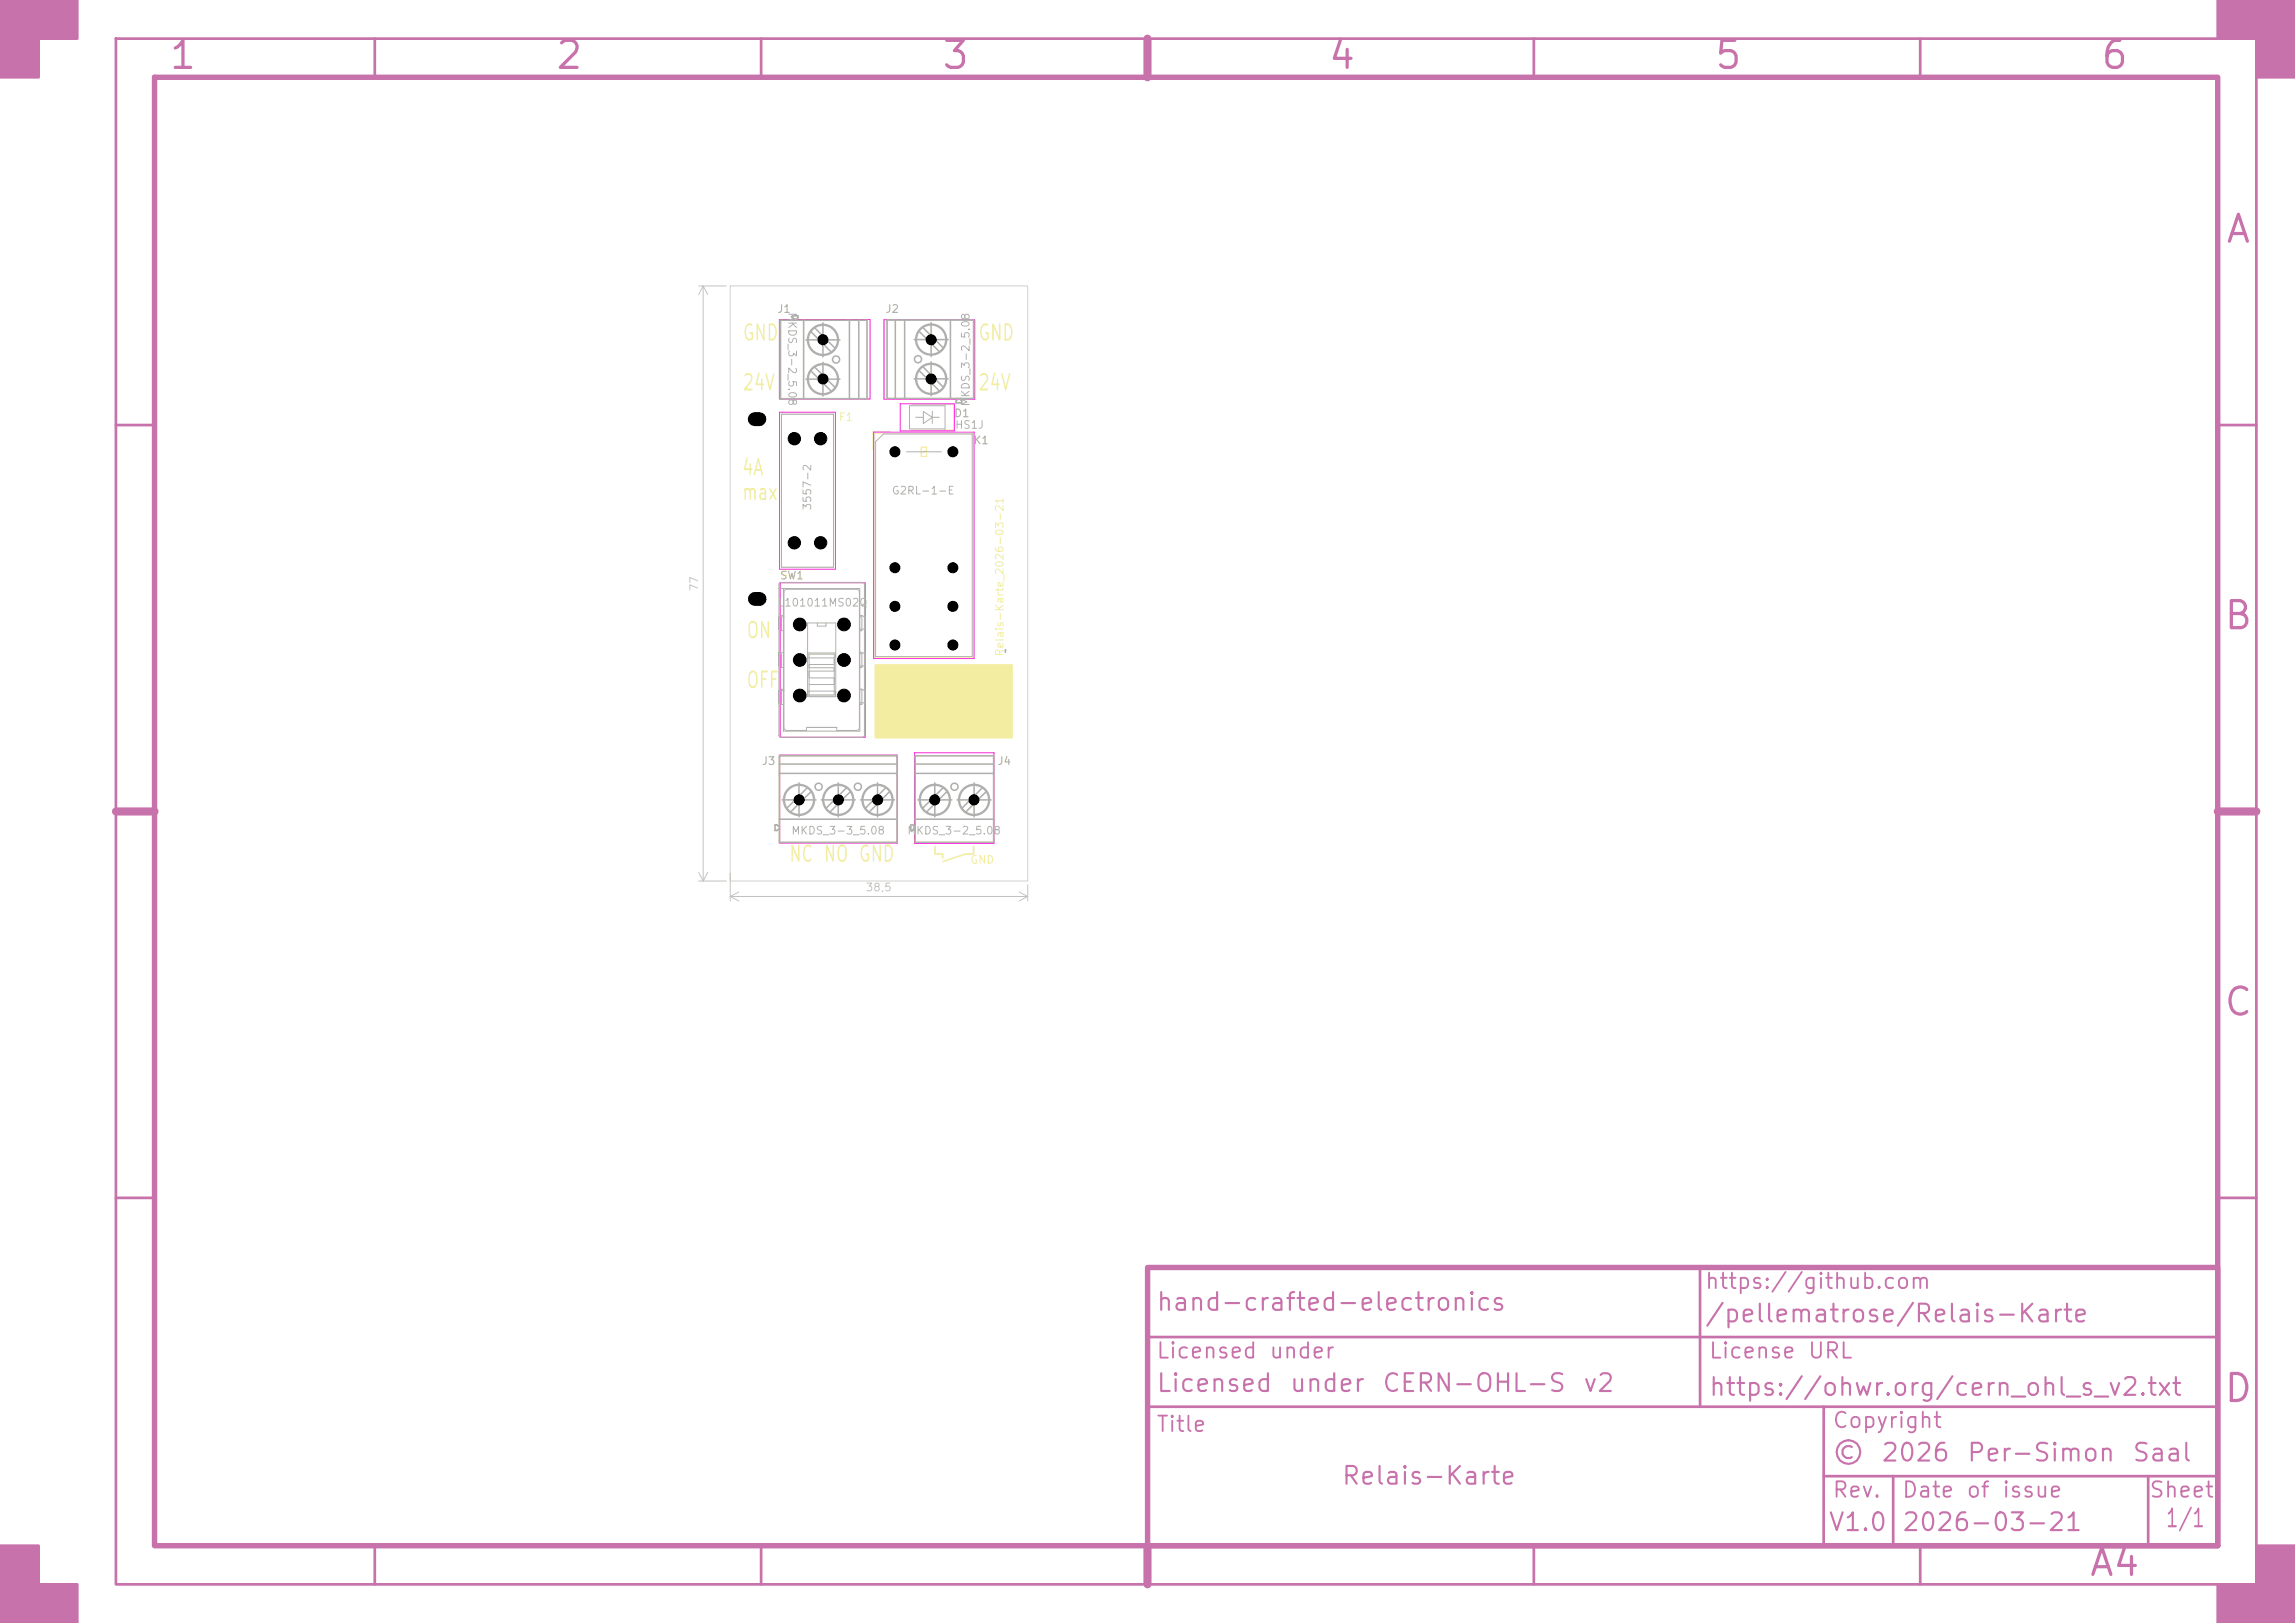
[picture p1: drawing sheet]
<svg xmlns="http://www.w3.org/2000/svg" width="297mm" height="210mm" viewBox="0 0 297 210" stroke-linecap="round" stroke-linejoin="round" font-family="sans-serif">
<defs><g id="words">
<g font-size="3.5" fill="#c872ab">
<text x="21.7" y="9.8">1</text>
<text x="71.7" y="9.8">2</text>
<text x="121.7" y="9.8">3</text>
<text x="171.7" y="9.8">4</text>
<text x="221.7" y="9.8">5</text>
<text x="271.7" y="9.8">6</text>
<text x="287.8" y="32.3">A</text>
<text x="287.6" y="82.3">B</text>
<text x="287.6" y="132.3">C</text>
<text x="287.6" y="182.3">D</text>
<text x="270.2" y="204.8">A4</text>
</g>
<g font-size="2.3" fill="#c872ab">
<text x="149.5" y="170.2">hand-crafted-electronics</text>
<text x="220.5" y="171.7">/pellematrose/Relais-Karte</text>
<text x="149.5" y="180.7">Licensed</text>
<text x="166.7" y="180.7">under</text>
<text x="178.7" y="180.7">CERN-OHL-S</text>
<text x="204.7" y="180.7">v2</text>
<text x="221" y="181.2">https://ohwr.org/cern_ohl_s_v2.txt</text>
<text x="237" y="189.7">©</text>
<text x="243.3" y="189.7">2026</text>
<text x="254.4" y="189.7">Per-Simon</text>
<text x="275.8" y="189.7">Saal</text>
<text x="173.5" y="192.7">Relais-Karte</text>
<text x="236.5" y="198.7">V1.0</text>
<text x="246" y="198.7">2026-03-21</text>
<text x="280.1" y="198.2">1/1</text>
</g>
<g font-size="2" fill="#f2eda1">
<text x="96" y="44.6">GND</text>
<text x="126.5" y="44.6">GND</text>
<text x="96" y="51">24V</text>
<text x="126.5" y="51">24V</text>
<text x="95.9" y="62">4A</text>
<text x="95.9" y="65.2">max</text>
<text x="96.5" y="83.1">ON</text>
<text x="96.5" y="89.5">OFF</text>
<text x="102" y="112">NC</text>
<text x="106.5" y="112">NO</text>
<text x="111" y="112">GND</text>
</g>
<g font-size="2" fill="#c872ab">
<text x="220.5" y="167.3">https://github.com</text>
<text x="149.5" y="176.3">Licensed</text>
<text x="164.1" y="176.3">under</text>
<text x="221" y="176.3">License</text>
<text x="233.8" y="176.3">URL</text>
<text x="149.5" y="185.8">Title</text>
<text x="237" y="185.3">Copyright</text>
<text x="237" y="194.3">Rev.</text>
<text x="246" y="194.3">Date</text>
<text x="254.3" y="194.3">of</text>
<text x="258.9" y="194.3">issue</text>
<text x="278" y="194.3">Sheet</text>
</g>
<g font-size="1" fill="#f2eda1">
<text x="100.5" y="40.7">J1</text>
<text x="114.5" y="40.7">J2</text>
<text x="108.5" y="54.7">F1</text>
<text x="123.4" y="54.2">D1</text>
<text x="125.9" y="57.7">K1</text>
<text x="130.1" y="85" transform="rotate(-90 130.1 85)">Relais-Karte_2026-03-21</text>
<text x="98.5" y="99.2">J3</text>
<text x="129" y="99.2">J4</text>
<text x="125.5" y="112">GND</text>
</g>
<g font-size="1" fill="#afafaf">
<text x="101.8" y="40.3" transform="rotate(90 101.8 40.3)">MKDS_3-2_5.08</text>
<text x="125.7" y="52.7" transform="rotate(-90 125.7 52.7)">MKDS_3-2_5.08</text>
<text x="123.5" y="55.7">HS1J</text>
<text x="115.3" y="64.2">G2RL-1-E</text>
<text x="105.2" y="66.1" transform="rotate(-90 105.2 66.1)">3557-2</text>
<text x="100.9" y="75.2">SW1</text>
<text x="100.6" y="78.7">L101011MS02Q</text>
<text x="102.3" y="108.2">MKDS_3-3_5.08</text>
<text x="117.3" y="108.2">MKDS_3-2_5.08</text>
</g>
<g font-size="1" fill="#c2c2c2">
<text x="90.6" y="76.6" transform="rotate(-90 90.6 76.6)">77</text>
<text x="112" y="115.6">38,5</text>
</g>
</g></defs>
<g fill="none" stroke="#c872ab" stroke-width=".35">
<path d="M15 5h277v200h-277zM48.5 5v5M98.5 5v5M148.5 5v5M198.5 5v5M248.5 5v5M15 55h5M287 55h5M15 105h5M287 105h5M15 155h5M287 155h5"/>
<path d="M148.5 173h138.5M220 164v18M148.5 182h138.5M236 191h51M236 182v18M245 191v9M278 191v9M48.5 200v5M98.5 200v5M148.5 200v5M198.5 200v5M248.5 200v5"/>
</g>
<path d="M20 10h267v190h-267zM148.5 164h138.5v36h-138.5z" fill="none" stroke="#c872ab" stroke-width=".7"/>
<path d="M148.5 5v5M15 105h5M287 105h5M148.5 200v5" fill="none" stroke="#c872ab" stroke-width="1.1"/>
<g fill="#c872ab" stroke="#c872ab" stroke-width=".35">
<path d="M0 0h10v5h-5v5h-5z"/>
<path d="M0 200h5v5h5v5h-10z"/>
<path d="M287 0h10v10h-5v-5h-5z"/>
<path d="M292 200h5v10h-10v-5h5z"/>
</g>
<path d="M94.5 37h38.5v77h-38.5z" fill="none" stroke="#d0d2cd" stroke-width=".13"/>
<path d="M113.2 86h17.8v9.5h-17.8z" fill="#f2eda1" stroke="#f2eda1" stroke-width=".13"/>
<path d="M101 41.4h11.2v10.2h-11.2zM102.7 41.4l-.2-.3v-.2h.8v.2l-.2 .3M114.8 41.4h11.2v10.2h-11.2zM123.9 51.6l-.2 .3v.3h.8v-.3l-.2-.3M100.9 97.8h15.2v11.2h-15.2zM118.4 97.8h10.2v11.2h-10.2zM100.9 106.9l-.3-.2h-.3v.8h.3l.3-.2M118.4 106.9l-.3-.2h-.3v.8h.3l.3-.2M121 109.5v1h1v.5M126 109.5v1h-1l-3 1" fill="none" stroke="#f2eda1" stroke-width=".2"/>
<path d="M101.1 53.6h6.8v19.8h-6.8zM113.2 56.1h12.7v29h-12.7zM115.2 55.8h-2.2v2.4M118 52.4h5.5v3.3h-5.5M119.2 57.9h.7v1.2h-.7zM119.9 58.3l-.7 .4M101 75.4h11v20h-11z" fill="none" stroke="#f2eda1" stroke-width=".13"/>
<path d="M100.9 41.3h11.7v10.3h-11.7zM100.9 53.3h7.2v20.4h-7.2zM113.1 55.9h13v29.3h-13zM114.4 41.4h11.7v10.3h-11.7zM116.5 52.3h7v3.5h-7zM101 75.4h11v20h-11zM100.9 97.7h15.2v11.4h-15.2zM118.3 97.4h10.3v11.7h-10.3z" fill="none" stroke="#ff26e2" stroke-width=".13"/>
<g fill="none" stroke="#afafaf" stroke-width=".13">
<path d="M101.1 53.6h6.8v19.8h-6.8zM114.3 56.2h11.5v28.8h-12.5v-27.8zM117.3 58.5h4.5M117.7 52.5h4.6v3h-4.6zM118.5 54h1M119.5 53.2l1.1 .8-1.1 .8zM120.6 54h1M120.6 53.2v1.6M100.8 76.2h10.5v18.4h-9.9v-18.4M100.9 75.4h.2h10.5l.2 .1 .1 19.6-.2 .3h-10.6l-.3-.1v-19.7zM101.4 79.6h-.3l-.4 .2 .1 1.6M101.5 79.8h-.4v1.8h.3"/>
<path d="M101.6 76.4l.2-.2h9l.4 .3v17.6l-.2 .4h-2.7v-.4h-3.9v.4h-2.6l-.3-.2v-17.7zM111.2 79.8h.3v1.8h-.2M111.3 79.6h.2l.4 .2v1.6h-.7M100.7 84.6h.4v1.8h.3M101.1 91.2h.3M101.4 84.4h-.7l.1 1.8M101.4 81.4h.1M101.4 86.2h.1M101.4 90.9h.1M101.4 89.2h-.3v2M101.4 84.6h.1M101.5 89.4h-.8v1.5l.4 .3"/>
<path d="M104.6 89.4h3.4l.2 .1-.1 .6h-3.5zM104.7 89.9h3.3v-5.3h-3.3v5.6h3.5v-9.6h-3.7v9.6l.1-.1M104.7 94.1h3.6M104.7 86h3.3M104.7 86.4h3.3M104.7 86.8h3.3M104.7 87.7h3.3M104.7 88.6h3.3M105.8 80.6v.4h1.1v-.4M105.8 94.1h.1M106.9 94.1h.1M108.2 85l-.1-.5h-3.5v.6h3.4"/>
<path d="M111.2 84.6h.3v1.8h-.2M111.3 84.4h.2l.4 .2v1.6h-.7M111.3 89.2h.2M111.5 89.2l.4 .2v1.5h-.7M111.5 89.2v2h-.2"/>
</g>
<g fill="none" stroke="#afafaf" stroke-width=".2">
<path d="M101 41.4h11.2v10.2h-11.2zM102.7 41.4l-.2-.3v-.2h.8v.2l-.2 .3M104 41.4v10.2M104.3 44h4.4M104.3 49.1h4.4M104.9 42.9a1.9 1.9 0 0 0 .3 2.4 1.9 1.9 0 0 0 2.4 .2M104.9 48a1.9 1.9 0 0 0 .3 2.4 1.9 1.9 0 0 0 2.4 .2M104.9 42.9l2.7 2.6M104.9 48l2.7 2.6M105.4 42.4l2.7 2.7M105.4 47.5l2.7 2.6M105.4 42.4l-.5 .5"/>
<path d="M105.4 47.5l-.5 .5M105.4 42.4a1.9 1.9 0 0 1 2.4 .2 1.9 1.9 0 0 1 .3 2.5M105.4 47.5a1.9 1.9 0 0 1 2.4 .2 1.9 1.9 0 0 1 .3 2.4M106.5 41.8v4.4M106.5 46.9v4.4M108.1 45.1l-.5 .4M108.1 50.1l-.5 .5M109.9 41.4v10.2M111.1 41.4v10.2M114.8 41.4h11.2v10.2h-11.2zM115.9 41.4v10.2M117.1 41.4v10.2"/>
<path d="M118.3 43.9h4.4M118.3 49h4.4M118.9 42.9a1.9 1.9 0 0 0 .3 2.4 1.9 1.9 0 0 0 2.4 .2M118.9 47.9a1.9 1.9 0 0 0 .3 2.5 1.9 1.9 0 0 0 2.4 .2M118.9 42.9l2.7 2.6M118.9 47.9l2.7 2.7M119.4 42.4l2.7 2.6M119.4 47.5l2.7 2.6M119.4 42.4l-.5 .5M119.4 47.5l-.5 .4M119.4 42.4a1.9 1.9 0 0 1 2.4 .2 1.9 1.9 0 0 1 .3 2.4M119.4 47.5a1.9 1.9 0 0 1 2.4 .2 1.9 1.9 0 0 1 .3 2.4"/>
<path d="M120.5 41.7v4.4M120.5 46.8v4.4M122.1 45l-.5 .5M122.1 50.1l-.5 .5M123 41.4v10.2M123.9 51.6l-.2 .3v.2h.8v-.2l-.2-.3M100.9 97.8h15.2v11.2h-15.2zM100.9 98.9h15.2M118.4 98.9h10.2M118.4 97.8h10.2v11.2h-10.2zM100.9 106.9l-.3-.2h-.3v.8h.3l.3-.2M100.9 100.1h15.2"/>
<path d="M100.9 106h15.2M101.2 103.5h4.4M101.8 104.6l.5 .5M103.4 101.3v4.4M104.5 101.9a1.9 1.9 0 0 0-2.4 .3 1.9 1.9 0 0 0-.3 2.4M104.5 101.9l.5 .5M104.5 101.9l-2.7 2.7M105 102.4l-2.7 2.7M105 102.4a1.9 1.9 0 0 1-.3 2.4 1.9 1.9 0 0 1-2.4 .3M106.3 103.5h4.4M106.9 104.6l.5 .5M108.5 101.3v4.4"/>
<path d="M109.6 101.9a1.9 1.9 0 0 0-2.5 .3 1.9 1.9 0 0 0-.2 2.4M109.6 101.9l.4 .5M109.6 101.9l-2.7 2.7M110 102.4l-2.6 2.7M110 102.4a1.9 1.9 0 0 1-.2 2.4 1.9 1.9 0 0 1-2.4 .3M111.4 103.5h4.4M112 104.6l.5 .5M113.6 101.3v4.4M114.6 101.9a1.9 1.9 0 0 0-2.4 .3 1.9 1.9 0 0 0-.2 2.4M114.6 101.9l.5 .5M114.6 101.9l-2.6 2.7M115.1 102.4l-2.6 2.7"/>
<path d="M115.1 102.4a1.9 1.9 0 0 1-.2 2.4 1.9 1.9 0 0 1-2.4 .3M118.4 106.9l-.3-.2h-.2v.8h.2l.3-.2M118.4 100.1h10.2M118.4 106h10.2M118.8 103.5h4.4M119.4 104.6l.5 .5M121 101.3v4.4M122.1 101.9l-2.7 2.7M122.1 101.9a1.9 1.9 0 0 0-2.5 .3 1.9 1.9 0 0 0-.2 2.4M122.1 101.9l.4 .5M122.5 102.4a1.9 1.9 0 0 1-.2 2.4 1.9 1.9 0 0 1-2.4 .3M122.5 102.4l-2.6 2.7"/>
<path d="M123.9 103.5h4.4M124.5 104.6l.5 .5M126.1 101.3v4.4M127.1 101.9l-2.6 2.7M127.1 101.9a1.9 1.9 0 0 0-2.4 .3 1.9 1.9 0 0 0-.2 2.4M127.1 101.9l.5 .5M127.6 102.4a1.9 1.9 0 0 1-.2 2.4 1.9 1.9 0 0 1-2.4 .3M127.6 102.4l-2.6 2.7"/>
<circle cx="106.5" cy="44" r="2"/>
<circle cx="106.5" cy="49.1" r="2"/>
<circle cx="108.2" cy="46.5" r=".46"/>
<circle cx="118.8" cy="46.5" r=".46"/>
<circle cx="120.5" cy="49" r="2"/>
<circle cx="120.5" cy="43.9" r="2"/>
<circle cx="103.4" cy="103.5" r="2"/>
<circle cx="105.9" cy="101.8" r=".46"/>
<circle cx="108.5" cy="103.5" r="2"/>
<circle cx="111" cy="101.8" r=".46"/>
<circle cx="113.6" cy="103.5" r="2"/>
<circle cx="121" cy="103.5" r="2"/>
<circle cx="123.5" cy="101.8" r=".46"/>
<circle cx="126.1" cy="103.5" r="2"/>
</g>
<g fill="none" stroke="#c2c2c2" stroke-width=".13">
<path d="M90.4 37h3.6M91 37v77M91 37l.6 1.1M91 37l-.6 1.1M90.4 114h3.6M90.4 112.9l.6 1.1M91.6 112.9l-.6 1.1M94.5 113v3.6M94.5 116h38.5M94.5 116l1.1 .6M95.6 115.4l-1.1 .6M131.9 115.4l1.1 .6"/>
<path d="M133 114.5v2.1M133 116l-1.1 .6"/>
</g>
<g fill="#000" stroke="#000" stroke-width=".13">
<circle cx="102.8" cy="56.8" r=".8"/>
<circle cx="106.2" cy="56.8" r=".8"/>
<circle cx="106.5" cy="44" r=".65"/>
<circle cx="106.5" cy="49" r=".65"/>
<circle cx="115.8" cy="58.5" r=".65"/>
<circle cx="120.5" cy="44" r=".65"/>
<circle cx="120.5" cy="49" r=".65"/>
<circle cx="123.3" cy="58.5" r=".65"/>
<circle cx="102.8" cy="70.2" r=".8"/>
<circle cx="106.2" cy="70.2" r=".8"/>
<circle cx="115.8" cy="73.5" r=".65"/>
<circle cx="115.8" cy="78.5" r=".65"/>
<circle cx="123.3" cy="73.5" r=".65"/>
<circle cx="123.3" cy="78.5" r=".65"/>
<circle cx="103.5" cy="80.8" r=".82"/>
<circle cx="103.5" cy="90" r=".82"/>
<circle cx="103.5" cy="85.4" r=".83"/>
<circle cx="109.2" cy="80.8" r=".82"/>
<circle cx="109.2" cy="90" r=".82"/>
<circle cx="109.2" cy="85.4" r=".82"/>
<circle cx="115.8" cy="83.5" r=".65"/>
<circle cx="123.3" cy="83.5" r=".65"/>
<circle cx="103.4" cy="103.5" r=".65"/>
<circle cx="108.5" cy="103.5" r=".65"/>
<circle cx="113.6" cy="103.5" r=".65"/>
<circle cx="121" cy="103.5" r=".65"/>
<circle cx="126" cy="103.5" r=".65"/>
</g>
<path d="M97.7 54.2h.6M97.7 77.5h.6" fill="none" stroke="#000" stroke-width="1.8"/>
<use href="#words"/>
</svg>
